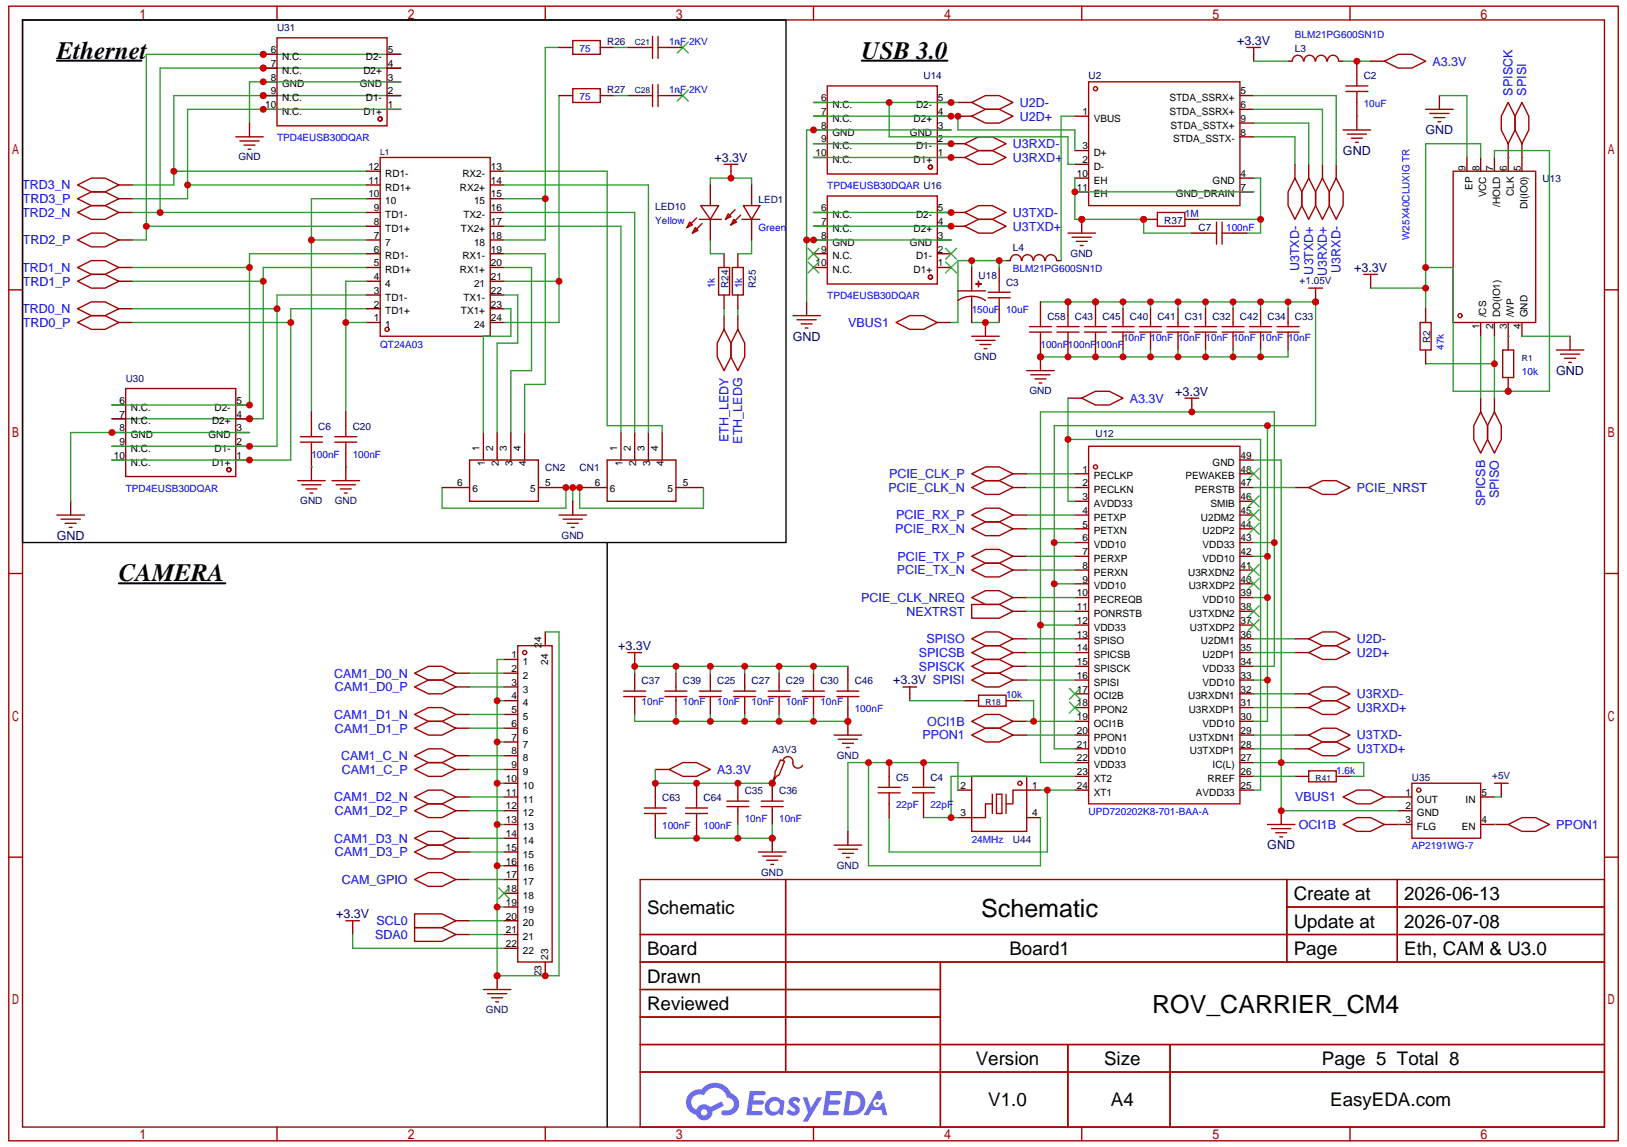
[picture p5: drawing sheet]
<svg xmlns="http://www.w3.org/2000/svg" width="297mm" height="210mm" viewBox="0 0 297 210" stroke-linecap="round" stroke-linejoin="round" font-family="sans-serif">
<defs><g id="words">
<g font-size="4.6">
<text x="10.4" y="10.7">Ethernet</text>
<text x="157.4" y="10.7">USB 3.0</text>
<text x="21.7" y="106.2">CAMERA</text>
<text x="179.2" y="167.5">Schematic</text>
<text x="210.5" y="185.1">ROV_CARRIER_CM4</text>
</g>
<g font-size="3.4">
<text x="118.2" y="167">Schematic</text>
<text x="236.3" y="164.4">Create at</text>
<text x="256.5" y="164.4">2026-06-13</text>
<text x="236.3" y="169.5">Update at</text>
<text x="256.5" y="169.5">2026-07-08</text>
<text x="118.2" y="174.5">Board</text>
<text x="118.2" y="179.5">Drawn</text>
<text x="184.4" y="174.5">Board1</text>
<text x="236.3" y="174.5">Page</text>
<text x="256.5" y="174.5">Eth, CAM &amp; U3.0</text>
<text x="118.2" y="184.5">Reviewed</text>
<text x="178.2" y="194.6">Version</text>
<text x="201.7" y="194.6">Size</text>
<text x="241.4" y="194.6">Page 5 Total 8</text>
<text x="180.5" y="202.1">V1.0</text>
<text x="202.9" y="202.1">A4</text>
<text x="243" y="202.1">EasyEDA.com</text>
</g>
<g font-size="2.3" fill="#000080">
<text x="226" y="8.2">+3.3V</text>
<text x="130.5" y="29.6">+3.3V</text>
<text x="245.3" y="28.3">GND</text>
<text x="260.4" y="24.5">GND</text>
<text x="247.3" y="49.7">+3.3V</text>
<text x="144.8" y="62.2">GND</text>
<text x="284.2" y="68.5">GND</text>
<text x="214.7" y="72.3">+3.3V</text>
<text x="10.4" y="98.7">GND</text>
<text x="112.9" y="118.8">+3.3V</text>
<text x="163.2" y="125">+3.3V SPISI</text>
<text x="231.5" y="155.2">GND</text>
<text x="61.4" y="167.8">+3.3V</text>
</g>
<g font-size="2.3" fill="#00f">
<text x="261.7" y="12">A3.3V</text>
<text x="276.3" y="17.5" transform="rotate(-90 276.3 17.5)">SPISCK</text>
<text x="278.8" y="17.5" transform="rotate(-90 278.8 17.5)">SPISI</text>
<text x="186.3" y="22">U2D+</text>
<text x="186.3" y="19.5">U2D-</text>
<text x="185" y="29.6">U3RXD+</text>
<text x="185" y="27.1">U3RXD-</text>
<text x="4" y="34.6">TRD3_N</text>
<text x="4" y="39.6">TRD2_N</text>
<text x="4.2" y="37.1">TRD3_P</text>
<text x="185" y="39.6">U3TXD-</text>
<text x="4.2" y="44.6">TRD2_P</text>
<text x="185" y="42.1">U3TXD+</text>
<text x="4" y="49.7">TRD1_N</text>
<text x="4.2" y="52.2">TRD1_P</text>
<text x="237.3" y="49.6" transform="rotate(-90 237.3 49.6)">U3TXD-</text>
<text x="239.8" y="50.2" transform="rotate(-90 239.8 50.2)">U3TXD+</text>
<text x="242.4" y="50.4" transform="rotate(-90 242.4 50.4)">U3RXD+</text>
<text x="244.9" y="49.8" transform="rotate(-90 244.9 49.8)">U3RXD-</text>
<text x="4" y="57.2">TRD0_N</text>
<text x="4.2" y="59.7">TRD0_P</text>
<text x="154.9" y="59.7">VBUS1</text>
<text x="206.4" y="73.5">A3.3V</text>
<text x="133.1" y="80.8" transform="rotate(-90 133.1 80.8)">ETH_LEDY</text>
<text x="135.6" y="81" transform="rotate(-90 135.6 81)">ETH_LEDG</text>
<text x="162.3" y="89.9">PCIE_CLK_N</text>
<text x="162.4" y="87.4">PCIE_CLK_P</text>
<text x="247.8" y="89.9">PCIE_NRST</text>
<text x="163.7" y="94.9">PCIE_RX_P</text>
<text x="271.2" y="92.4" transform="rotate(-90 271.2 92.4)">SPICSB</text>
<text x="273.8" y="91" transform="rotate(-90 273.8 91)">SPISO</text>
<text x="163.5" y="97.4">PCIE_RX_N</text>
<text x="163.8" y="104.9">PCIE_TX_N</text>
<text x="163.9" y="102.4">PCIE_TX_P</text>
<text x="157.3" y="110">PCIE_CLK_NREQ</text>
<text x="165.6" y="112.5">NEXTRST</text>
<text x="169.2" y="117.5">SPISO</text>
<text x="247.8" y="117.5">U2D-</text>
<text x="61" y="123.8">CAM1_D0_N</text>
<text x="167.8" y="120">SPICSB</text>
<text x="167.8" y="122.5">SPISCK</text>
<text x="247.8" y="120">U2D+</text>
<text x="61" y="131.3">CAM1_D1_N</text>
<text x="61.1" y="126.3">CAM1_D0_P</text>
<text x="247.8" y="130.1">U3RXD+</text>
<text x="247.8" y="127.6">U3RXD-</text>
<text x="61.1" y="133.8">CAM1_D1_P</text>
<text x="168.5" y="135.1">PPON1</text>
<text x="169.4" y="132.6">OCI1B</text>
<text x="247.8" y="137.6">U3TXD+</text>
<text x="247.8" y="135.1">U3TXD-</text>
<text x="62.3" y="138.9">CAM1_C_N</text>
<text x="62.4" y="141.4">CAM1_C_P</text>
<text x="131" y="141.4">A3.3V</text>
<text x="61" y="146.4">CAM1_D2_N</text>
<text x="61.1" y="148.9">CAM1_D2_P</text>
<text x="236.6" y="146.4">VBUS1</text>
<text x="61" y="153.9">CAM1_D3_N</text>
<text x="237.2" y="151.4">OCI1B</text>
<text x="284.3" y="151.4">PPON1</text>
<text x="61.1" y="156.5">CAM1_D3_P</text>
<text x="62.4" y="161.5">CAM_GPIO</text>
<text x="68.5" y="171.5">SDA0</text>
<text x="68.8" y="169">SCL0</text>
</g>
<g font-size="1.8" fill="#000080">
<text x="50.6" y="5.7">U31</text>
<text x="110.9" y="8.2">R26</text>
<text x="236.5" y="9.5">L3</text>
<text x="110.9" y="17">R27</text>
<text x="168.7" y="14.5">U14</text>
<text x="198.8" y="14.5">U2</text>
<text x="249.1" y="14.5">C2</text>
<text x="43.5" y="29.3">GND</text>
<text x="281.8" y="33.3">U13</text>
<text x="119.7" y="38.4">LED10</text>
<text x="138.5" y="37.1">LED1</text>
<text x="212.7" y="40.9">R37</text>
<text x="185" y="45.9">L4</text>
<text x="195.6" y="46.9">GND</text>
<text x="218.9" y="42.1">C7</text>
<text x="133.1" y="52.6" transform="rotate(-90 133.1 52.6)">R24</text>
<text x="138.1" y="52.6" transform="rotate(-90 138.1 52.6)">R25</text>
<text x="178.7" y="50.9">U18</text>
<text x="183.8" y="52.2">C3</text>
<text x="237.4" y="51.9">+1.05V</text>
<text x="191.3" y="58.5">C58</text>
<text x="196.3" y="58.5">C43</text>
<text x="201.4" y="58.5">C45</text>
<text x="206.4" y="58.5">C40</text>
<text x="211.4" y="58.5">C41</text>
<text x="216.4" y="58.5">C31</text>
<text x="221.5" y="58.5">C32</text>
<text x="226.5" y="58.5">C42</text>
<text x="231.5" y="58.5">C34</text>
<text x="236.5" y="58.5">C33</text>
<text x="178" y="65.7">GND</text>
<text x="261.2" y="62.7" transform="rotate(-90 261.2 62.7)">R2</text>
<text x="23" y="69.8">U30</text>
<text x="188" y="72">GND</text>
<text x="58.1" y="78.6">C6</text>
<text x="64.4" y="78.6">C20</text>
<text x="200.1" y="79.8">U12</text>
<text x="99.6" y="86.1">CN2</text>
<text x="105.9" y="86.1">CN1</text>
<text x="54.8" y="92.1">GND</text>
<text x="61.1" y="92.1">GND</text>
<text x="102.6" y="98.4">GND</text>
<text x="117.2" y="125">C37</text>
<text x="124.7" y="125">C39</text>
<text x="131" y="125">C25</text>
<text x="137.3" y="125">C27</text>
<text x="143.6" y="125">C29</text>
<text x="149.8" y="125">C30</text>
<text x="156.1" y="125">C46</text>
<text x="141.1" y="137.6">A3V3</text>
<text x="152.8" y="138.6">GND</text>
<text x="163.7" y="142.6">C5</text>
<text x="169.9" y="142.6">C4</text>
<text x="257.9" y="142.6">U35</text>
<text x="272.6" y="142.4">+5V</text>
<text x="121" y="146.4">C63</text>
<text x="128.5" y="146.4">C64</text>
<text x="136" y="145.1">C35</text>
<text x="142.3" y="145.1">C36</text>
<text x="185" y="153.9">U44</text>
<text x="139" y="160">GND</text>
<text x="152.8" y="158.7">GND</text>
<text x="88.8" y="185.1">GND</text>
</g>
<g font-size="1.8">
<text x="49.5" y="9.7">6</text>
<text x="51.5" y="11">N.C.</text>
<text x="66.8" y="11">D2-</text>
<text x="70.8" y="9.7">5</text>
<text x="49.5" y="12.2">7</text>
<text x="49.5" y="14.7">8</text>
<text x="49.5" y="17.2">9</text>
<text x="51.5" y="13.5">N.C.</text>
<text x="51.5" y="16">GND</text>
<text x="65.7" y="16">GND</text>
<text x="66.4" y="13.5">D2+</text>
<text x="70.8" y="17.2">2</text>
<text x="70.8" y="14.7">3</text>
<text x="70.8" y="12.2">4</text>
<text x="226.6" y="17.2">5</text>
<text x="48.4" y="19.7">10</text>
<text x="51.5" y="18.5">N.C.</text>
<text x="51.5" y="21">N.C.</text>
<text x="66.4" y="21">D1+</text>
<text x="66.8" y="18.5">D1-</text>
<text x="70.8" y="19.7">1</text>
<text x="150" y="18.5">6</text>
<text x="150" y="21">7</text>
<text x="150" y="23.5">8</text>
<text x="152" y="19.7">N.C.</text>
<text x="152" y="22.3">N.C.</text>
<text x="166.9" y="22.3">D2+</text>
<text x="167.3" y="19.7">D2-</text>
<text x="171.3" y="23.5">3</text>
<text x="171.3" y="21">4</text>
<text x="171.3" y="18.5">5</text>
<text x="197.7" y="21">1</text>
<text x="199.8" y="22.3">VBUS</text>
<text x="213.6" y="21">STDA_SSRX+</text>
<text x="213.6" y="18.5">STDA_SSRX+</text>
<text x="213.8" y="23.5">STDA_SSTX+</text>
<text x="226.6" y="22.3">9</text>
<text x="226.6" y="19.7">6</text>
<text x="148.9" y="28.5">10</text>
<text x="150" y="26">9</text>
<text x="152" y="24.8">GND</text>
<text x="152" y="27.3">N.C.</text>
<text x="152" y="29.8">N.C.</text>
<text x="166.2" y="24.8">GND</text>
<text x="166.9" y="29.8">D1+</text>
<text x="167.3" y="27.3">D1-</text>
<text x="171.3" y="28.5">1</text>
<text x="171.3" y="26">2</text>
<text x="197.7" y="27.3">3</text>
<text x="197.7" y="29.8">2</text>
<text x="199.8" y="28.5">D+</text>
<text x="214.3" y="26">STDA_SSTX-</text>
<text x="226.6" y="24.8">8</text>
<text x="67.3" y="33.6">11</text>
<text x="67.3" y="31.1">12</text>
<text x="70.4" y="34.8">RD1+</text>
<text x="70.4" y="32.3">RD1-</text>
<text x="84" y="34.8">RX2+</text>
<text x="84.5" y="32.3">RX2-</text>
<text x="89.7" y="31.1">13</text>
<text x="89.7" y="33.6">14</text>
<text x="196.7" y="32.3">10</text>
<text x="196.7" y="34.8">11</text>
<text x="199.8" y="31.1">D-</text>
<text x="199.8" y="33.6">EH</text>
<text x="221.5" y="33.6">GND</text>
<text x="226.6" y="34.8">7</text>
<text x="226.6" y="32.3">4</text>
<text x="267.7" y="31.2" transform="rotate(-90 267.7 31.2)">9</text>
<text x="269" y="34.6" transform="rotate(-90 269 34.6)">EP</text>
<text x="270.2" y="31.2" transform="rotate(-90 270.2 31.2)">8</text>
<text x="272.7" y="31.2" transform="rotate(-90 272.7 31.2)">7</text>
<text x="275.2" y="31.2" transform="rotate(-90 275.2 31.2)">6</text>
<text x="276.5" y="35.8" transform="rotate(-90 276.5 35.8)">CLK</text>
<text x="277.8" y="31.2" transform="rotate(-90 277.8 31.2)">5</text>
<text x="67.3" y="36.1">10</text>
<text x="68.3" y="41.1">8</text>
<text x="68.3" y="38.6">9</text>
<text x="70.4" y="39.8">TD1-</text>
<text x="70.4" y="37.3">10</text>
<text x="84.7" y="39.8">TX2-</text>
<text x="86.6" y="37.3">15</text>
<text x="89.7" y="36.1">15</text>
<text x="89.7" y="38.6">16</text>
<text x="89.7" y="41.1">17</text>
<text x="150" y="38.6">6</text>
<text x="150" y="41.1">7</text>
<text x="152" y="39.8">N.C.</text>
<text x="167.3" y="39.8">D2-</text>
<text x="171.3" y="41.1">4</text>
<text x="171.3" y="38.6">5</text>
<text x="199.8" y="36.1">EH</text>
<text x="214.8" y="36.1">GND_DRAIN</text>
<text x="271.5" y="36.1" transform="rotate(-90 271.5 36.1)">VCC</text>
<text x="274" y="37.8" transform="rotate(-90 274 37.8)">/HOLD</text>
<text x="279" y="38.2" transform="rotate(-90 279 38.2)">DI(IO0)</text>
<text x="68.3" y="46.1">6</text>
<text x="68.3" y="43.6">7</text>
<text x="70.4" y="47.4">RD1-</text>
<text x="70.4" y="44.9">7</text>
<text x="70.4" y="42.4">TD1+</text>
<text x="84.2" y="42.4">TX2+</text>
<text x="84.5" y="47.4">RX1-</text>
<text x="86.6" y="44.9">18</text>
<text x="89.7" y="43.6">18</text>
<text x="89.7" y="46.1">19</text>
<text x="150" y="43.6">8</text>
<text x="150" y="46.1">9</text>
<text x="152" y="42.4">N.C.</text>
<text x="152" y="44.9">GND</text>
<text x="152" y="47.4">N.C.</text>
<text x="166.2" y="44.9">GND</text>
<text x="166.9" y="42.4">D2+</text>
<text x="167.3" y="47.4">D1-</text>
<text x="171.3" y="46.1">2</text>
<text x="171.3" y="43.6">3</text>
<text x="68.3" y="53.7">3</text>
<text x="68.3" y="51.2">4</text>
<text x="68.3" y="48.6">5</text>
<text x="70.4" y="52.4">4</text>
<text x="70.4" y="49.9">RD1+</text>
<text x="84" y="49.9">RX1+</text>
<text x="86.6" y="52.4">21</text>
<text x="89.7" y="48.6">20</text>
<text x="89.7" y="51.2">21</text>
<text x="89.7" y="53.7">22</text>
<text x="148.9" y="48.6">10</text>
<text x="152" y="49.9">N.C.</text>
<text x="166.9" y="49.9">D1+</text>
<text x="171.3" y="48.6">1</text>
<text x="68.3" y="58.7">1</text>
<text x="68.3" y="56.2">2</text>
<text x="70.4" y="59.9">1</text>
<text x="70.4" y="57.4">TD1+</text>
<text x="70.4" y="54.9">TD1-</text>
<text x="84.2" y="57.4">TX1+</text>
<text x="84.7" y="54.9">TX1-</text>
<text x="86.6" y="59.9">24</text>
<text x="89.7" y="56.2">23</text>
<text x="89.7" y="58.7">24</text>
<text x="271.5" y="58" transform="rotate(-90 271.5 58)">/CS</text>
<text x="274" y="58" transform="rotate(-90 274 58)">DO(IO1)</text>
<text x="276.5" y="58" transform="rotate(-90 276.5 58)">/WP</text>
<text x="279" y="58" transform="rotate(-90 279 58)">GND</text>
<text x="270.2" y="60.1" transform="rotate(-90 270.2 60.1)">1</text>
<text x="272.7" y="60.1" transform="rotate(-90 272.7 60.1)">2</text>
<text x="275.2" y="60.1" transform="rotate(-90 275.2 60.1)">3</text>
<text x="277.8" y="60.1" transform="rotate(-90 277.8 60.1)">4</text>
<text x="21.8" y="73.8">6</text>
<text x="21.8" y="76.3">7</text>
<text x="23.9" y="75">N.C.</text>
<text x="23.9" y="77.5">N.C.</text>
<text x="38.7" y="77.5">D2+</text>
<text x="39.2" y="75">D2-</text>
<text x="43.2" y="76.3">4</text>
<text x="43.2" y="73.8">5</text>
<text x="20.8" y="83.8">10</text>
<text x="21.8" y="78.8">8</text>
<text x="21.8" y="81.3">9</text>
<text x="23.9" y="80.1">GND</text>
<text x="23.9" y="82.6">N.C.</text>
<text x="38.1" y="80.1">GND</text>
<text x="39.2" y="82.6">D1-</text>
<text x="43.2" y="83.8">1</text>
<text x="43.2" y="81.3">2</text>
<text x="43.2" y="78.8">3</text>
<text x="87.6" y="82.3" transform="rotate(-90 87.6 82.3)">1</text>
<text x="90.1" y="82.3" transform="rotate(-90 90.1 82.3)">2</text>
<text x="92.6" y="82.3" transform="rotate(-90 92.6 82.3)">3</text>
<text x="95.1" y="82.3" transform="rotate(-90 95.1 82.3)">4</text>
<text x="112.7" y="82.3" transform="rotate(-90 112.7 82.3)">1</text>
<text x="115.2" y="82.3" transform="rotate(-90 115.2 82.3)">2</text>
<text x="117.7" y="82.3" transform="rotate(-90 117.7 82.3)">3</text>
<text x="120.2" y="82.3" transform="rotate(-90 120.2 82.3)">4</text>
<text x="226.6" y="83.8">49</text>
<text x="23.9" y="85.1">N.C.</text>
<text x="38.7" y="85.1">D1+</text>
<text x="83.5" y="88.8">6</text>
<text x="86.3" y="89.8">6</text>
<text x="88.6" y="85.1" transform="rotate(-90 88.6 85.1)">1</text>
<text x="91.1" y="85.1" transform="rotate(-90 91.1 85.1)">2</text>
<text x="93.6" y="85.1" transform="rotate(-90 93.6 85.1)">3</text>
<text x="96.1" y="85.1" transform="rotate(-90 96.1 85.1)">4</text>
<text x="96.8" y="89.8">5</text>
<text x="99.6" y="88.8">5</text>
<text x="108.6" y="88.8">6</text>
<text x="111.4" y="89.8">6</text>
<text x="113.7" y="85.1" transform="rotate(-90 113.7 85.1)">1</text>
<text x="116.2" y="85.1" transform="rotate(-90 116.2 85.1)">2</text>
<text x="118.7" y="85.1" transform="rotate(-90 118.7 85.1)">3</text>
<text x="121.2" y="85.1" transform="rotate(-90 121.2 85.1)">4</text>
<text x="121.9" y="89.8">5</text>
<text x="124.7" y="88.8">5</text>
<text x="197.7" y="88.8">2</text>
<text x="197.7" y="86.3">1</text>
<text x="199.8" y="87.6">PECLKP</text>
<text x="216.5" y="87.6">PEWAKEB</text>
<text x="221.5" y="85.1">GND</text>
<text x="226.6" y="86.3">48</text>
<text x="226.6" y="88.8">47</text>
<text x="197.7" y="93.9">4</text>
<text x="197.7" y="91.4">3</text>
<text x="199.8" y="95.1">PETXP</text>
<text x="199.8" y="92.6">AVDD33</text>
<text x="199.8" y="90.1">PECLKN</text>
<text x="218.2" y="90.1">PERSTB</text>
<text x="219.4" y="95.1">U2DM2</text>
<text x="221.1" y="92.6">SMIB</text>
<text x="226.6" y="91.4">46</text>
<text x="226.6" y="93.9">45</text>
<text x="197.7" y="101.4">7</text>
<text x="197.7" y="98.9">6</text>
<text x="197.7" y="96.4">5</text>
<text x="199.8" y="100.2">VDD10</text>
<text x="199.8" y="97.6">PETXN</text>
<text x="219.7" y="97.6">U2DP2</text>
<text x="219.7" y="100.2">VDD33</text>
<text x="226.6" y="96.4">44</text>
<text x="226.6" y="98.9">43</text>
<text x="226.6" y="101.4">42</text>
<text x="197.7" y="106.4">9</text>
<text x="197.7" y="103.9">8</text>
<text x="199.8" y="107.7">VDD10</text>
<text x="199.8" y="105.2">PERXN</text>
<text x="199.8" y="102.7">PERXP</text>
<text x="217" y="105.2">U3RXDN2</text>
<text x="217.1" y="107.7">U3RXDP2</text>
<text x="219.7" y="102.7">VDD10</text>
<text x="226.6" y="103.9">41</text>
<text x="226.6" y="106.4">40</text>
<text x="196.7" y="114">12</text>
<text x="196.7" y="111.5">11</text>
<text x="196.7" y="108.9">10</text>
<text x="199.8" y="112.7">PONRSTB</text>
<text x="199.8" y="110.2">PECREQB</text>
<text x="217.2" y="112.7">U3TXDN2</text>
<text x="219.7" y="110.2">VDD10</text>
<text x="226.6" y="108.9">39</text>
<text x="226.6" y="111.5">38</text>
<text x="226.6" y="114">37</text>
<text x="98.9" y="118.3" transform="rotate(-90 98.9 118.3)">24</text>
<text x="196.7" y="119">14</text>
<text x="196.7" y="116.5">13</text>
<text x="199.8" y="117.7">SPISO</text>
<text x="199.8" y="115.2">VDD33</text>
<text x="217.3" y="115.2">U3TXDP2</text>
<text x="219.4" y="117.7">U2DM1</text>
<text x="226.6" y="116.5">36</text>
<text x="226.6" y="119">35</text>
<text x="93.4" y="120.3">1</text>
<text x="93.4" y="122.8">2</text>
<text x="93.4" y="125.3">3</text>
<text x="95.5" y="121.5">1</text>
<text x="95.5" y="124">2</text>
<text x="100.1" y="121.4" transform="rotate(-90 100.1 121.4)">24</text>
<text x="196.7" y="124">16</text>
<text x="196.7" y="121.5">15</text>
<text x="199.8" y="125.3">SPISI</text>
<text x="199.8" y="122.8">SPISCK</text>
<text x="199.8" y="120.3">SPICSB</text>
<text x="219.7" y="120.3">U2DP1</text>
<text x="219.7" y="122.8">VDD33</text>
<text x="219.7" y="125.3">VDD10</text>
<text x="226.6" y="121.5">34</text>
<text x="226.6" y="124">33</text>
<text x="93.4" y="127.8">4</text>
<text x="93.4" y="130.3">5</text>
<text x="95.5" y="126.5">3</text>
<text x="95.5" y="129">4</text>
<text x="95.5" y="131.6">5</text>
<text x="196.7" y="131.6">19</text>
<text x="196.7" y="129">18</text>
<text x="196.7" y="126.5">17</text>
<text x="199.8" y="130.3">PPON2</text>
<text x="199.8" y="127.8">OCI2B</text>
<text x="217" y="127.8">U3RXDN1</text>
<text x="217.1" y="130.3">U3RXDP1</text>
<text x="226.6" y="126.5">32</text>
<text x="226.6" y="129">31</text>
<text x="226.6" y="131.6">30</text>
<text x="93.4" y="132.8">6</text>
<text x="93.4" y="135.3">7</text>
<text x="93.4" y="137.8">8</text>
<text x="95.5" y="134.1">6</text>
<text x="95.5" y="136.6">7</text>
<text x="196.7" y="136.6">21</text>
<text x="196.7" y="134.1">20</text>
<text x="199.8" y="137.8">VDD10</text>
<text x="199.8" y="135.3">PPON1</text>
<text x="199.8" y="132.8">OCI1B</text>
<text x="217.2" y="135.3">U3TXDN1</text>
<text x="217.3" y="137.8">U3TXDP1</text>
<text x="219.7" y="132.8">VDD10</text>
<text x="226.6" y="134.1">29</text>
<text x="226.6" y="136.6">28</text>
<text x="92.4" y="142.9">10</text>
<text x="93.4" y="140.4">9</text>
<text x="95.5" y="139.1">8</text>
<text x="95.5" y="141.6">9</text>
<text x="196.7" y="141.6">23</text>
<text x="196.7" y="139.1">22</text>
<text x="199.8" y="142.9">XT2</text>
<text x="199.8" y="140.4">VDD33</text>
<text x="220.6" y="142.9">RREF</text>
<text x="221.5" y="140.4">IC(L)</text>
<text x="226.6" y="139.1">27</text>
<text x="226.6" y="141.6">26</text>
<text x="92.4" y="145.4">11</text>
<text x="92.4" y="147.9">12</text>
<text x="95.5" y="144.1">10</text>
<text x="95.5" y="146.6">11</text>
<text x="95.5" y="149.1">12</text>
<text x="175.5" y="149.1">3</text>
<text x="175.5" y="144.1">2</text>
<text x="188.5" y="144.1">1</text>
<text x="188.5" y="149.1">4</text>
<text x="196.7" y="144.1">24</text>
<text x="199.8" y="145.4">XT1</text>
<text x="218.4" y="145.4">AVDD33</text>
<text x="226.6" y="144.1">25</text>
<text x="256.7" y="145.4">1</text>
<text x="256.7" y="147.9">2</text>
<text x="258.8" y="146.6">OUT</text>
<text x="258.8" y="149.1">GND</text>
<text x="267.7" y="146.6">IN</text>
<text x="270.6" y="145.4">5</text>
<text x="92.4" y="150.4">13</text>
<text x="92.4" y="152.9">14</text>
<text x="92.4" y="155.4">15</text>
<text x="95.5" y="151.7">13</text>
<text x="95.5" y="154.2">14</text>
<text x="256.7" y="150.4">3</text>
<text x="258.8" y="151.7">FLG</text>
<text x="267" y="151.7">EN</text>
<text x="270.6" y="150.4">4</text>
<text x="92.4" y="157.9">16</text>
<text x="92.4" y="160.5">17</text>
<text x="95.5" y="156.7">15</text>
<text x="95.5" y="159.2">16</text>
<text x="95.5" y="161.7">17</text>
<text x="92.4" y="163">18</text>
<text x="92.4" y="165.5">19</text>
<text x="92.4" y="168">20</text>
<text x="95.5" y="164.2">18</text>
<text x="95.5" y="166.7">19</text>
<text x="92.4" y="170.5">21</text>
<text x="92.4" y="173">22</text>
<text x="95.5" y="169.2">20</text>
<text x="95.5" y="171.8">21</text>
<text x="95.5" y="174.3">22</text>
<text x="98.9" y="178.4" transform="rotate(-90 98.9 178.4)">23</text>
<text x="100.1" y="175.3" transform="rotate(-90 100.1 175.3)">23</text>
</g>
<g font-size="1.8" fill="#00f">
<text x="105.9" y="9.5">75</text>
<text x="122.2" y="8.2">1nF 2KV</text>
<text x="236.5" y="7">BLM21PG600SN1D</text>
<text x="122.2" y="17">1nF 2KV</text>
<text x="105.9" y="18.3">75</text>
<text x="249.1" y="19.5">10uF</text>
<text x="50.6" y="25.8">TPD4EUSB30DQAR</text>
<text x="151.1" y="34.6">TPD4EUSB30DQAR U16</text>
<text x="119.7" y="40.9">Yellow</text>
<text x="216.4" y="39.6">1M</text>
<text x="138.5" y="42.1">Green</text>
<text x="224" y="42.1">100nF</text>
<text x="257.4" y="43.8" transform="rotate(-90 257.4 43.8)">W25X40CLUXIG TR</text>
<text x="130.5" y="52.6" transform="rotate(-90 130.5 52.6)">1k</text>
<text x="135.6" y="52.6" transform="rotate(-90 135.6 52.6)">1k</text>
<text x="185" y="49.7">BLM21PG600SN1D</text>
<text x="151.1" y="54.7">TPD4EUSB30DQAR</text>
<text x="177.5" y="57.2">150uF</text>
<text x="183.8" y="57.2">10uF</text>
<text x="69.4" y="63.5">QT24A03</text>
<text x="190" y="63.5">100nF100nF100nF</text>
<text x="205.1" y="62.2">10nF 10nF 10nF 10nF 10nF 10nF 10nF</text>
<text x="263.7" y="63.9" transform="rotate(-90 263.7 63.9)">47k</text>
<text x="278" y="68.5">10k</text>
<text x="56.9" y="83.6">100nF</text>
<text x="64.4" y="83.6">100nF</text>
<text x="23" y="89.9">TPD4EUSB30DQAR</text>
<text x="117.2" y="128.8">10nF</text>
<text x="124.7" y="128.8">10nF</text>
<text x="131" y="128.8">10nF</text>
<text x="137.3" y="128.8">10nF</text>
<text x="143.6" y="128.8">10nF</text>
<text x="149.8" y="128.8">10nF</text>
<text x="156.1" y="130.1">100nF</text>
<text x="183.8" y="127.6">10k</text>
<text x="244.1" y="141.4">1.6k</text>
<text x="163.7" y="147.7">22pF</text>
<text x="169.9" y="147.7">22pF</text>
<text x="198.8" y="148.9">UPD720202K8-701-BAA-A</text>
<text x="121" y="151.4">100nF</text>
<text x="128.5" y="151.4">100nF</text>
<text x="136" y="150.2">10nF</text>
<text x="142.3" y="150.2">10nF</text>
<text x="177.5" y="153.9">24MHz</text>
<text x="257.9" y="155.2">AP2191WG-7</text>
</g>
<g font-size="1.5" fill="#000080">
<text x="115.9" y="8.2">C21</text>
<text x="115.9" y="17">C28</text>
<text x="69.4" y="28.3">L1</text>
<text x="278" y="66">R1</text>
<text x="180" y="128.8">R18</text>
<text x="240.3" y="142.6">R41</text>
</g>
</g></defs>
<g fill="none" stroke="#a10000" stroke-width=".25">
<path d="M1.6 1.1h294v207.3h-294zM4.1 3.6h289v202.3h-289zM50.6 1.1v2.5M99.6 1.1v2.5M148.6 1.1v2.5M197.6 1.1v2.5M246.6 1.1v2.5M1.6 53h2.5M293.1 53h2.5M1.6 104.8h2.5M293.1 104.8h2.5M1.6 156.6h2.5"/>
<path d="M293.1 156.6h2.5M116.9 160.7h176.2v45.2h-176.2zM116.9 170.7h176.2M116.9 175.8h176.2M143.5 160.7v35.2M171.8 175.8v30.1M235 160.7v15.1M235 165.7h58.1M255.2 160.7v15.1M116.9 180.8h54.9M116.9 190.8h176.2M116.9 185.8h54.9"/>
<path d="M116.9 195.9h176.2M195 190.8v15.1M213.7 190.8v15.1M50.6 205.9v2.5M99.6 205.9v2.5M148.6 205.9v2.5M197.6 205.9v2.5M246.6 205.9v2.5"/>
</g>
<g fill="#5487ff">
<path d="M144.4 200.6a1.29 1.29 0 0 1 1.8 .3l-.4 .6a.54 .54 0 0 0-.9-.2l.1 .2a1.56 1.56 0 0 1 1.1 1.6 1.41 1.41 0 0 1-2.5 .1l.5-.6a.63 .63 0 0 0 .5 .5 .63 .63 0 0 0 .7-.3l-.2-.2a1.58 1.58 0 0 1-1-1.5z"/>
<path d="M146.6 200.5h.8l.7 1.9 1.2-1.9h.9l-2.7 4.4h-.9l1-1.6z"/>
<path d="M137 199.3h1.6a1.29 1.29 0 0 1 1.2 .2 .39 .39 0 0 1-.4 .6h-1.7l-.1 .9h1.6a.39 .39 0 0 1 .3 .4 .39 .39 0 0 1-.4 .4h-1.6l-.2 1.2h.8a1.22 1.22 0 0 1 1.2 .2 .39 .39 0 0 1-.4 .5h-2.6z"/>
<path d="M150.9 199.3h1.6a1.3 1.3 0 0 1 1.3 .2 .39 .39 0 0 1-.4 .6h-1.7l-.2 .9h1.7a.39 .39 0 0 1 .3 .4 .39 .39 0 0 1-.4 .4h-1.7l-.1 1.2h.8a1.22 1.22 0 0 1 1.1 .2 .39 .39 0 0 1-.3 .5h-2.6z"/>
<path d="M160.2 199.3h.7l.4 1.3-.7 .4a.74 .74 0 0 0-1.1 .3 .74 .74 0 0 0 .5 1 .74 .74 0 0 0 1-.6l.5-.3 .6 2.3h-.9l-.2-.9h-1.8l-.6 .9h-.9z"/>
<path d="M154.7 199.3l-.7 4.4h1.5a2.25 2.25 0 0 0 2.6-2.2 2.25 2.25 0 0 0-2.7-2.2zM155.4 200.1a1.48 1.48 0 0 1 1.8 1.5 1.48 1.48 0 0 1-1.9 1.4h-.3z"/>
<path d="M140.1 201a1.57 1.57 0 0 0-.2 2.2 1.57 1.57 0 0 0 2.1 .3l.2-.1 .4 .3h.4l.3-2.4-.2-.3h-.4a1.58 1.58 0 0 0-2.6 0zM140.8 201.4a.97 .97 0 0 1 1.6 .3 .97 .97 0 0 1-.8 1.4 .93 .93 0 0 1-1.1-.5 .93 .93 0 0 1 .3-1.2z"/>
<path d="M126 199.7a2.34 2.34 0 0 0 1.2 4 1.53 1.53 0 0 0 1.7 1 1.53 1.53 0 0 0 1.2-1.6l2.2-1.1-.5-.8-2.1 1.1a1.55 1.55 0 0 0-2.5 .4 1.48 1.48 0 0 1-.8-2.1 1.48 1.48 0 0 1 2.2-.5 2.2 2.2 0 0 1 2.3-1.4 2.2 2.2 0 0 1 1.9 1.9 1.15 1.15 0 0 1 1.3 1 1.15 1.15 0 0 1-1.1 1.2h-.7a.46 .46 0 0 0-.6 .4 .46 .46 0 0 0 .5 .6 2.2 2.2 0 0 0 2.2-.7 2.2 2.2 0 0 0 .4-2.3 2.13 2.13 0 0 0-1.3-1.1 3.2 3.2 0 0 0-5.4-.7l-1.1 .1zM128 203.2a.6 .6 0 0 1 1.2 0 .6 .6 0 0 1-1.2 0z"/>
<circle cx="160.2" cy="201.6" r=".28"/>
</g>
<path d="M10.4 11.1h15.4" fill="none" stroke="#000" stroke-width=".37"/>
<path d="M21.7 36.3h2.5M21.7 38.8h2.5M21.7 33.8h2.5M21.7 51.4h2.5M21.7 48.9h2.5M21.7 56.4h2.5M21.7 58.9h2.5M21.7 43.8h2.5M83.3 168.2h2.5M83.3 170.7h2.5" fill="none" stroke="#870000" stroke-width=".25"/>
<path d="M14.2 36.3l2.5-1.2h2.5l2.5 1.2-2.5 1.3h-2.5zM14.2 38.8l2.5-1.2h2.5l2.5 1.2-2.5 1.3h-2.5zM14.2 33.8l2.5-1.3h2.5l2.5 1.3-2.5 1.3h-2.5zM14.2 51.4l2.5-1.3h2.5l2.5 1.3-2.5 1.2h-2.5zM14.2 48.9l2.5-1.3h2.5l2.5 1.3-2.5 1.2h-2.5zM14.2 56.4l2.5-1.2h2.5l2.5 1.2-2.5 1.3h-2.5zM14.2 58.9l2.5-1.2h2.5l2.5 1.2-2.5 1.3h-2.5zM14.2 43.8l2.5-1.2h2.5l2.5 1.2-2.5 1.3h-2.5zM75.7 167h5.1l2.5 1.2-2.5 1.3h-5.1zM75.7 169.5h5.1l2.5 1.2-2.5 1.3h-5.1z" fill="none" stroke="#a10000" stroke-width=".25"/>
<path d="M24.2 51.4h23.9M66.9 48.9h-18.8v27.6h-27.7" fill="none" stroke="#393" stroke-width=".25"/>
<g fill="#c00">
<circle cx="45.6" cy="76.5" r=".63"/>
<circle cx="48.1" cy="51.4" r=".63"/>
</g>
<path d="M73.2 17.5h-41.4v16.3h-7.6M31.8 31.3h35.1" fill="none" stroke="#393" stroke-width=".25"/>
<g fill="#c00">
<circle cx="31.8" cy="31.3" r=".63"/>
<circle cx="48.1" cy="17.5" r=".63"/>
</g>
<path d="M73.2 12.4h-44v26.4M24.2 38.8h42.7" fill="none" stroke="#393" stroke-width=".25"/>
<g fill="#c00">
<circle cx="29.2" cy="38.8" r=".63"/>
<circle cx="48.1" cy="12.4" r=".63"/>
</g>
<path d="M73.2 9.9h-46.5v33.9h-2.5M26.7 41.3h40.2" fill="none" stroke="#393" stroke-width=".25"/>
<g fill="#c00">
<circle cx="48.1" cy="9.9" r=".63"/>
<circle cx="26.7" cy="41.3" r=".63"/>
</g>
<g fill="none" stroke="#870000" stroke-width=".25">
<path d="M148.6 38.8h2.5M171.2 38.8h2.5M132.3 57.7v2.5M134.8 57.7v2.5M148.6 48.9h2.5M148.6 46.4h2.5M148.6 43.8h2.5M148.6 41.3h2.5M171.2 48.9h2.5M171.2 46.4h2.5M171.2 43.8h2.5M171.2 41.3h2.5"/>
<path d="M43.1 79h2.5M43.1 76.5h2.5M43.1 84h2.5M43.1 81.5h2.5M185 111.7h2.5"/>
</g>
<g fill="none" stroke="#a10000" stroke-width=".25">
<path d="M151.1 35.8h20.1v16.1h-20.1zM23 71h20.1v16.1h-20.1zM132.3 60.2l1.2 2.5v2.5l-1.2 2.5-1.3-2.5v-2.5zM134.8 60.2l1.2 2.5v2.5l-1.2 2.5-1.3-2.5v-2.5zM177.5 110.4h5l2.5 1.3-2.5 1.2h-5z"/>
<circle cx="169.9" cy="50.6" r=".38"/>
<circle cx="41.8" cy="85.8" r=".38"/>
</g>
<path d="M147.6 45.4l2 2M147.6 47.9l2 2M149.6 45.4l-2 2M149.6 47.9l-2 2M172.7 47.9l2 2M172.7 45.4l2 2M174.7 47.9l-2 2M174.7 45.4l-2 2" fill="none" stroke="#3c3" stroke-width=".25"/>
<circle cx="45.6" cy="76.5" r=".63" fill="#c00"/>
<g fill="none" stroke="#870000" stroke-width=".25">
<path d="M48.1 9.9h2.5M70.7 20h2.5M70.7 17.5h2.5M70.7 14.9h2.5M70.7 12.4h2.5M70.7 9.9h2.5M148.6 18.7h2.5M171.2 18.7h2.5M148.6 28.8h2.5M148.6 26.3h2.5M148.6 23.7h2.5M148.6 21.2h2.5"/>
<path d="M171.2 28.8h2.5M171.2 26.3h2.5M171.2 23.7h2.5M171.2 21.2h2.5M20.4 74h2.6M20.4 76.5h2.6M20.4 79h2.6M43.1 74h2.5M20.4 81.5h2.6M20.4 84h2.6"/>
</g>
<g fill="none" stroke="#a10000" stroke-width=".25">
<path d="M50.6 6.9h20.1v16.1h-20.1zM151.1 15.7h20.1v16.1h-20.1z"/>
<circle cx="69.4" cy="21.7" r=".38"/>
<circle cx="169.9" cy="30.5" r=".38"/>
</g>
<circle cx="48.1" cy="9.9" r=".63" fill="#c00"/>
<path d="M48.1 12.4h2.5" fill="none" stroke="#870000" stroke-width=".25"/>
<circle cx="48.1" cy="12.4" r=".63" fill="#c00"/>
<path d="M48.1 14.9h2.5M48.1 17.5h2.5" fill="none" stroke="#870000" stroke-width=".25"/>
<circle cx="48.1" cy="17.5" r=".63" fill="#c00"/>
<g fill="none" stroke="#870000" stroke-width=".25">
<path d="M48.1 20h2.5M229 9.9v1.3M133.5 31.3v1.2M250.3 51.4v1.2M217.7 74v1.3M12.9 91.6v2.5M185 86.6h2.5M185 89.1h2.5M185 94.1h2.5M185 96.6h2.5M236.5 89.1h2.5M185 109.2h2.5"/>
<path d="M185 101.6h2.5M185 104.1h2.5M83.3 123h2.5M83.3 125.5h2.5M83.3 130.5h2.5M83.3 133h2.5M83.3 138.1h2.5M115.9 120.5v1.2M166.2 126.8v1.2M83.3 140.6h2.5M83.3 145.6h2.5M83.3 148.1h2.5"/>
<path d="M83.3 153.1h2.5M83.3 155.7h2.5M64.4 169.5v1.2M83.3 160.7h2.5"/>
</g>
<g fill="none" stroke="#a10000" stroke-width=".25">
<path d="M227.7 8.7h2.5M229 8.7v1.2M132.3 30h2.5M133.5 30v1.3M249.1 50.1h2.5M250.3 50.1v1.3M216.4 72.7h2.5M217.7 72.7v1.3M10.4 94.1h5M11.2 94.9h3.5M11.9 95.6h2M12.7 96.4h.5"/>
<path d="M177.5 86.6l2.5-1.3h2.5l2.5 1.3-2.5 1.2h-2.5zM177.5 89.1l2.5-1.3h2.5l2.5 1.3-2.5 1.2h-2.5zM177.5 94.1l2.5-1.3h2.5l2.5 1.3-2.5 1.3h-2.5zM177.5 96.6l2.5-1.2h2.5l2.5 1.2-2.5 1.3h-2.5zM239 89.1l2.6-1.3h2.5l2.5 1.3-2.5 1.2h-2.5zM114.7 119.2h2.5M115.9 119.2v1.3M177.5 109.2l2.5-1.3h2.5l2.5 1.3-2.5 1.2h-2.5zM177.5 101.6l2.5-1.2h2.5l2.5 1.2-2.5 1.3h-2.5zM177.5 104.1l2.5-1.2h2.5l2.5 1.2-2.5 1.3h-2.5zM75.7 123l2.5-1.3h2.6l2.5 1.3-2.5 1.2h-2.6zM75.7 125.5l2.5-1.3h2.6l2.5 1.3-2.5 1.3h-2.6z"/>
<path d="M75.7 130.5l2.5-1.2h2.6l2.5 1.2-2.5 1.3h-2.6zM75.7 133l2.5-1.2h2.6l2.5 1.2-2.5 1.3h-2.6zM75.7 138.1l2.5-1.3h2.6l2.5 1.3-2.5 1.2h-2.6zM164.9 125.5h2.5M166.2 125.5v1.3M75.7 140.6l2.5-1.3h2.6l2.5 1.3-2.5 1.2h-2.6zM75.7 145.6l2.5-1.3h2.6l2.5 1.3-2.5 1.3h-2.6zM75.7 148.1l2.5-1.2h2.6l2.5 1.2-2.5 1.3h-2.6zM75.7 153.1l2.5-1.2h2.6l2.5 1.2-2.5 1.3h-2.6zM75.7 155.7l2.5-1.3h2.6l2.5 1.3-2.5 1.2h-2.6zM63.2 168.2h2.5M64.4 168.2v1.3"/>
<path d="M75.7 160.7l2.5-1.3h2.6l2.5 1.3-2.5 1.2h-2.6z"/>
</g>
<path d="M4.1 3.6h139.5v95.5h-139.5zM110.9 99.1v106.8" fill="none" stroke="#000" stroke-width=".25"/>
<path d="M157.4 11.1h15.7M21.7 106.6h19.5" fill="none" stroke="#000" stroke-width=".37"/>
<path d="M24.2 48.9h21.4M66.9 46.4h-21.3v27.6h-25.2" fill="none" stroke="#393" stroke-width=".25"/>
<g fill="#c00">
<circle cx="45.6" cy="48.9" r=".63"/>
<circle cx="45.6" cy="74" r=".63"/>
</g>
<path d="M73.2 20h-38.9v16.3h-10.1M34.3 33.8h32.6" fill="none" stroke="#393" stroke-width=".25"/>
<g fill="#c00">
<circle cx="34.3" cy="33.8" r=".63"/>
<circle cx="48.1" cy="20" r=".63"/>
</g>
<path d="M24.2 56.4h26.4M66.9 53.9h-16.3v27.6h-30.2" fill="none" stroke="#393" stroke-width=".25"/>
<g fill="#c00">
<circle cx="45.6" cy="81.5" r=".63"/>
<circle cx="50.6" cy="56.4" r=".63"/>
</g>
<path d="M24.2 58.9h28.9M66.9 56.4h-13.8v27.6h-32.7" fill="none" stroke="#393" stroke-width=".25"/>
<g fill="#c00">
<circle cx="53.1" cy="58.9" r=".63"/>
<circle cx="45.6" cy="84" r=".63"/>
</g>
<path d="M73.2 14.9h-27.6v7.6" fill="none" stroke="#393" stroke-width=".25"/>
<circle cx="48.1" cy="14.9" r=".63" fill="#c00"/>
<path d="M45.6 79h-32.7v12.6" fill="none" stroke="#393" stroke-width=".25"/>
<circle cx="20.4" cy="79" r=".63" fill="#c00"/>
<g fill="none" stroke="#870000" stroke-width=".25">
<path d="M175 18.7h2.5M226.5 20h2.5M226.5 17.5h2.5M45.6 22.5v2.5M173.7 38.8h2.5M173.7 28.8h2.5M173.7 26.3h2.5M175 21.2h2.5M196.3 21.2h2.5M196.3 27.5h2.5M196.3 30h2.5M196.3 35.1h2.5"/>
<path d="M196.3 32.5h2.5M226.5 35.1h2.5M226.5 32.5h2.5M226.5 25h2.5M226.5 22.5h2.5M236.5 30v2.5M239 30v2.5M241.6 30v2.5M244.1 30v2.5M267.9 28.8v2.5M270.5 28.8v2.5M273 28.8v2.5"/>
<path d="M275.5 26.3v5M278 26.3v5M147.3 55.2v2.5M171.2 58.9h2.5M173.7 41.3h2.5M183.8 47.6h.7M193.1 47.6h.7M270.5 58.9v2.5M273 58.9v2.5M275.5 58.9v2.5M278 58.9v2.5M270.5 72.7v2.6"/>
<path d="M273 72.7v2.6M286.8 61.4v2.5M196.3 86.6h2.5M196.3 89.1h2.5M196.3 91.6h2.5M196.3 94.1h2.5M196.3 96.6h2.5M196.3 99.1h2.5M226.5 84h2.5M226.5 86.6h2.5M226.5 89.1h2.5M226.5 91.6h2.5"/>
<path d="M226.5 94.1h2.5M226.5 96.6h2.5M226.5 99.1h2.5M185 116.7h2.5M185 119.2h2.5M196.3 101.6h2.5M196.3 104.1h2.5M196.3 106.7h2.5M196.3 109.2h2.5M196.3 111.7h2.5M196.3 114.2h2.5M196.3 116.7h2.5"/>
<path d="M196.3 119.2h2.5M226.5 101.6h2.5M226.5 104.1h2.5M226.5 106.7h2.5M226.5 109.2h2.5M226.5 111.7h2.5M226.5 114.2h2.5M226.5 116.7h2.5M226.5 119.2h2.5M236.5 116.7h2.5M236.5 119.2h2.5M185 121.7h2.5"/>
<path d="M185 124.2h2.5M185 131.8h2.5M185 134.3h2.5M196.3 121.7h2.5M196.3 124.2h2.5M196.3 126.8h2.5M196.3 129.3h2.5M196.3 131.8h2.5M196.3 134.3h2.5M196.3 136.8h2.5M196.3 139.3h2.5M226.5 121.7h2.5"/>
<path d="M226.5 124.2h2.5M226.5 126.8h2.5M226.5 129.3h2.5M226.5 131.8h2.5M226.5 134.3h2.5M226.5 136.8h2.5M226.5 139.3h2.5M236.5 126.8h2.5M236.5 129.3h2.5M236.5 134.3h2.5M236.5 136.8h2.5M196.3 141.8h2.5"/>
<path d="M196.3 144.3h2.5M226.5 141.8h2.5M226.5 144.3h2.5M234 148.1v2.5M252.9 145.6h5M252.9 150.6h5M255.4 148.1h2.5M270.5 145.6h2.5M270.5 150.6h5M274.2 144.3v1.3"/>
</g>
<g fill="none" stroke="#a10000" stroke-width=".25">
<path d="M177.5 18.7l2.5-1.2h2.5l2.5 1.2-2.5 1.3h-2.5zM198.8 14.9h27.7v22.7h-27.7zM275.5 18.7l1.2 2.5v2.5l-1.2 2.6-1.3-2.6v-2.5zM278 18.7l1.2 2.5v2.5l-1.2 2.6-1.3-2.6v-2.5zM43.1 25h5M43.8 25.8h3.5M44.6 26.5h2M45.3 27.3h.5M176.2 38.8l2.5-1.2h2.6l2.5 1.2-2.5 1.3h-2.6zM176.2 28.8l2.5-1.3h2.6l2.5 1.3-2.5 1.2h-2.6zM176.2 26.3l2.5-1.3h2.6l2.5 1.3-2.5 1.2h-2.6zM177.5 21.2l2.5-1.2h2.5l2.5 1.2-2.5 1.3h-2.5z"/>
<path d="M236.5 32.5l1.3 2.6v2.5l-1.3 2.5-1.2-2.5v-2.5zM239 32.5l1.3 2.6v2.5l-1.3 2.5-1.2-2.5v-2.5zM241.6 32.5l1.2 2.6v2.5l-1.2 2.5-1.3-2.5v-2.5zM244.1 32.5l1.2 2.6v2.5l-1.2 2.5-1.3-2.5v-2.5zM265.4 31.3h15.1v27.6h-15.1zM144.8 57.7h5M145.6 58.4h3.5M146.3 59.2h2M147.1 59.9h.5M163.7 58.9l2.5-1.2h2.5l2.5 1.2-2.5 1.3h-2.5zM176.2 41.3l2.5-1.2h2.6l2.5 1.2-2.5 1.3h-2.6zM184.5 47.6a1 1 0 0 1 1.1-1.1 1 1 0 0 1 1 1.1"/>
<path d="M186.7 47.6a1 1 0 0 1 1-1.1 1 1 0 0 1 1 1.1M188.8 47.6a1 1 0 0 1 1-1.1 1 1 0 0 1 1 1.1M191 47.6a1 1 0 0 1 1-1.1 1 1 0 0 1 1 1.1M270.5 75.3l1.2 2.5v2.5l-1.2 2.5-1.3-2.5v-2.5zM273 75.3l1.2 2.5v2.5l-1.2 2.5-1.3-2.5v-2.5zM284.3 63.9h5M285 64.7h3.5M285.8 65.5h2M286.5 66.2h.5M198.8 81.5h27.7v65.4h-27.7zM177.5 119.2l2.5-1.2h2.5l2.5 1.2-2.5 1.3h-2.5zM177.5 116.7l2.5-1.2h2.5l2.5 1.2-2.5 1.3h-2.5z"/>
<path d="M239 119.2l2.6-1.2h2.5l2.5 1.2-2.5 1.3h-2.5zM239 116.7l2.6-1.2h2.5l2.5 1.2-2.5 1.3h-2.5zM177.5 134.3l2.5-1.3h2.5l2.5 1.3-2.5 1.3h-2.5zM177.5 131.8l2.5-1.3h2.5l2.5 1.3-2.5 1.2h-2.5zM177.5 121.7l2.5-1.2h2.5l2.5 1.2-2.5 1.3h-2.5zM177.5 124.2l2.5-1.2h2.5l2.5 1.2-2.5 1.3h-2.5zM239 136.8l2.6-1.2h2.5l2.5 1.2-2.5 1.3h-2.5zM239 134.3l2.6-1.3h2.5l2.5 1.3-2.5 1.3h-2.5zM239 129.3l2.6-1.3h2.5l2.5 1.3-2.5 1.2h-2.5zM239 126.8l2.6-1.3h2.5l2.5 1.3-2.5 1.2h-2.5zM231.5 150.6h5M232.3 151.4h3.5"/>
<path d="M233 152.1h2M233.8 152.9h.5M245.3 145.6l2.5-1.3h2.5l2.6 1.3-2.6 1.3h-2.5zM245.3 150.6l2.5-1.2h2.5l2.6 1.2-2.6 1.3h-2.5zM257.9 143.1h12.6v10h-12.6zM273 143.1h2.5M274.2 143.1v1.2M275.5 150.6l2.5-1.2h2.5l2.5 1.2-2.5 1.3h-2.5z"/>
<circle cx="200.1" cy="16.2" r=".38"/>
<circle cx="266.7" cy="57.7" r=".38"/>
<circle cx="200.1" cy="85.3" r=".38"/>
<circle cx="259.1" cy="144.3" r=".38"/>
</g>
<g fill="none" stroke="#3c3" stroke-width=".25">
<path d="M228 85.6l2 2M228 90.6l2 2M228 93.1l2 2M228 95.6l2 2M230 85.6l-2 2M230 90.6l-2 2M230 93.1l-2 2M230 95.6l-2 2M228 103.1l2 2.1M228 105.7l2 2M228 110.7l2 2M228 113.2l2 2"/>
<path d="M230 103.1l-2 2.1M230 105.7l-2 2M230 110.7l-2 2M230 113.2l-2 2M195.3 128.3l2 2M195.3 125.8l2 2M197.3 125.8l-2 2M197.3 128.3l-2 2"/>
</g>
<g fill="none" stroke="#393" stroke-width=".25">
<path d="M275.5 28.8h.1M278 28.8h.1M260.4 66.5h12.6M270.5 61.4v11.3M273 61.4v11.3M278 61.4h8.8M187.5 86.6h8.8M187.5 89.1h8.8M187.5 94.1h8.8M187.5 96.6h8.8M187.5 101.6h8.8M187.5 104.1h8.8"/>
<path d="M187.5 109.2h8.8M255.4 145.6h.1M255.4 150.6h.1M273 150.6h.1M273 145.6h1.2"/>
</g>
<circle cx="273" cy="66.5" r=".63" fill="#c00"/>
<path d="M270.5 28.8v-2.5h-10.1v30.1M273 28.8v-1.3h10v44h-17.6v-22.6h-5M250.3 52.6h10.1" fill="none" stroke="#393" stroke-width=".25"/>
<g fill="#c00">
<circle cx="260.4" cy="52.6" r=".63"/>
<circle cx="260.4" cy="48.9" r=".63"/>
<circle cx="275.5" cy="71.5" r=".63"/>
</g>
<path d="M235.3 11.2h.7M244.6 11.2h.7M247.8 11.2v2.5M247.8 18.7v5M250.3 11.2h2.6M262.9 17.5v2.5M195.1 72.7h2.5M119.7 140.6h2.5" fill="none" stroke="#870000" stroke-width=".25"/>
<g fill="none" stroke="#a10000" stroke-width=".25">
<path d="M236.1 11.2a1 1 0 0 1 1-1.1 1 1 0 0 1 1 1.1M238.2 11.2a1 1 0 0 1 1-1.1 1 1 0 0 1 1 1.1M240.3 11.2a1 1 0 0 1 1-1.1 1 1 0 0 1 1 1.1M242.5 11.2a1 1 0 0 1 1-1.1 1 1 0 0 1 1 1.1M245.8 16.7h4M245.8 15.7h4M247.8 13.7v2M252.9 11.2l2.5-1.3h2.5l2.5 1.3-2.5 1.2h-2.5zM260.4 20h5M245.3 23.7h5M246.1 24.5h3.5M246.8 25.3h2"/>
<path d="M247.6 26h.5M261.2 20.7h3.5M261.9 21.5h2M262.7 22.2h.5M197.6 72.7l2.5-1.2h2.5l2.5 1.2-2.5 1.3h-2.5zM122.2 140.6l2.5-1.3h2.5l2.5 1.3-2.5 1.2h-2.5z"/>
</g>
<path d="M229 11.2h6.3M245.3 11.2h5M262.9 17.5h5v11.3" fill="none" stroke="#393" stroke-width=".25"/>
<circle cx="247.8" cy="11.2" r=".63" fill="#c00"/>
<path d="M247.8 16.7v2M259.4 58.9h2v5h-2z" fill="none" stroke="#a10000" stroke-width=".25"/>
<path d="M247.8 21.2h.1" fill="none" stroke="#393" stroke-width=".25"/>
<path d="M260.4 56.4v2.5M260.4 63.9v2.6M275.5 61.4v2.5M275.5 69v2.5" fill="none" stroke="#870000" stroke-width=".25"/>
<circle cx="275.5" cy="71.5" r=".63" fill="#c00"/>
<path d="M274.5 63.9h2v5.1h-2zM178.7 127h5.1v2h-5.1z" fill="none" stroke="#a10000" stroke-width=".25"/>
<path d="M176.2 128h2.5M183.8 128h2.5" fill="none" stroke="#870000" stroke-width=".25"/>
<path d="M195.1 72.7v18.9h1.2M275.5 61.4h.1M195.1 80.3h35.1v64h-1.2" fill="none" stroke="#393" stroke-width=".25"/>
<circle cx="195.1" cy="80.3" r=".63" fill="#c00"/>
<g fill="none" stroke="#393" stroke-width=".25">
<path d="M190 55.2h50.3v22.6h-47.7v59h3.7M205.1 55.2v1.2M210.1 55.2v1.2M215.2 55.2v1.2M220.2 55.2v1.2M225.2 55.2v1.2M230.2 55.2v1.2M235.3 55.2v1.2M231.5 77.8v54h-2.5M192.6 99.1h3.7M192.6 106.7h3.7M229 109.2h2.5"/>
<path d="M229 101.6h2.5M229 124.2h2.5"/>
</g>
<g fill="#c00">
<circle cx="192.6" cy="106.7" r=".63"/>
<circle cx="192.6" cy="99.1" r=".63"/>
<circle cx="231.5" cy="77.8" r=".63"/>
<circle cx="231.5" cy="101.6" r=".63"/>
<circle cx="231.5" cy="109.2" r=".63"/>
<circle cx="231.5" cy="124.2" r=".63"/>
<circle cx="240.3" cy="55.2" r=".63"/>
<circle cx="235.3" cy="55.2" r=".63"/>
<circle cx="230.2" cy="55.2" r=".63"/>
<circle cx="225.2" cy="55.2" r=".63"/>
<circle cx="220.2" cy="55.2" r=".63"/>
<circle cx="215.2" cy="55.2" r=".63"/>
<circle cx="210.1" cy="55.2" r=".63"/>
<circle cx="205.1" cy="55.2" r=".63"/>
<circle cx="200.1" cy="55.2" r=".63"/>
<circle cx="195.1" cy="55.2" r=".63"/>
</g>
<path d="M229 99.1h3.8M190 114.2h6.3M229 121.7h3.8v-46.4h-42.8v64h6.3" fill="none" stroke="#393" stroke-width=".25"/>
<g fill="#c00">
<circle cx="190" cy="114.2" r=".63"/>
<circle cx="217.7" cy="75.3" r=".63"/>
<circle cx="232.8" cy="99.1" r=".63"/>
</g>
<path d="M175 144.3h2.5M175 149.4h2.5M187.5 144.3h2.5M187.5 149.4h2.5" fill="none" stroke="#870000" stroke-width=".25"/>
<g fill="none" stroke="#a10000" stroke-width=".25">
<path d="M177.5 141.8h10v10.1h-10zM181.3 146.9h-1.3v2.5h-2.5M181.3 145.1v3.5M182 145.1h1v3.5h-1zM183.8 145.1v3.5M187.5 144.3h-2.5v2.6h-1.2"/>
<circle cx="186.3" cy="143.1" r=".38"/>
</g>
<path d="M148.6 18.7h26.4M162.4 18.7v6.3h32.7v5h1.2" fill="none" stroke="#393" stroke-width=".25"/>
<g fill="#c00">
<circle cx="173.7" cy="18.7" r=".63"/>
<circle cx="162.4" cy="18.7" r=".63"/>
</g>
<path d="M148.6 21.2h26.4v2.5h21.3v3.8" fill="none" stroke="#393" stroke-width=".25"/>
<g fill="#c00">
<circle cx="173.7" cy="21.2" r=".63"/>
<circle cx="175" cy="21.2" r=".63"/>
</g>
<path d="M173.7 23.7h-26.4v31.5M147.3 43.8h26.4" fill="none" stroke="#393" stroke-width=".25"/>
<g fill="#c00">
<circle cx="148.6" cy="23.7" r=".63"/>
<circle cx="147.3" cy="43.8" r=".63"/>
<circle cx="148.6" cy="43.8" r=".63"/>
</g>
<path d="M148.6 26.3h25.1" fill="none" stroke="#393" stroke-width=".25"/>
<circle cx="173.7" cy="26.3" r=".63" fill="#c00"/>
<path d="M148.6 28.8h25.1" fill="none" stroke="#393" stroke-width=".25"/>
<circle cx="173.7" cy="28.8" r=".63" fill="#c00"/>
<path d="M229 17.5h15.1v12.5M229 20h12.6v10M148.6 38.8h25.1" fill="none" stroke="#393" stroke-width=".25"/>
<circle cx="173.7" cy="38.8" r=".63" fill="#c00"/>
<path d="M148.6 41.3h25.1" fill="none" stroke="#393" stroke-width=".25"/>
<circle cx="173.7" cy="41.3" r=".63" fill="#c00"/>
<path d="M196.3 32.5v7.6h12.6v2.5h8.8M196.3 35.1h32.7" fill="none" stroke="#393" stroke-width=".25"/>
<g fill="#c00">
<circle cx="196.3" cy="35.1" r=".63"/>
<circle cx="197.6" cy="40.1" r=".63"/>
<circle cx="208.9" cy="40.1" r=".63"/>
</g>
<path d="M229 32.5h1.2v10.1h-2.5M218.9 40.1h11.3" fill="none" stroke="#393" stroke-width=".25"/>
<circle cx="230.2" cy="40.1" r=".63" fill="#c00"/>
<path d="M229 25h7.5v5M229 22.5h10v7.5M229 89.1h7.5M229 84h5v64.1h21.4M229 139.3h20.1v2.5h-2.5" fill="none" stroke="#393" stroke-width=".25"/>
<g fill="#c00">
<circle cx="234" cy="148.1" r=".63"/>
<circle cx="234" cy="139.3" r=".63"/>
</g>
<path d="M187.5 111.7h8.8M229 116.7h7.5M229 119.2h7.5M186.3 128h2.5v3.8M187.5 131.8h8.8M229 136.8h7.5M229 134.3h7.5M229 129.3h7.5M229 126.8h7.5" fill="none" stroke="#393" stroke-width=".25"/>
<circle cx="188.8" cy="131.8" r=".63" fill="#c00"/>
<path d="M187.5 119.2h8.8M187.5 116.7h8.8M166.2 128h10M187.5 134.3h8.8M187.5 121.7h8.8M187.5 124.2h8.8M168.7 149.4h6.3M196.3 141.8h-22.6v7.6" fill="none" stroke="#393" stroke-width=".25"/>
<circle cx="173.7" cy="149.4" r=".63" fill="#c00"/>
<path d="M190 144.3h6.3M191.3 144.3v11.4h-28.9v-6.3" fill="none" stroke="#393" stroke-width=".25"/>
<circle cx="191.3" cy="144.3" r=".63" fill="#c00"/>
<path d="M180.5 54.4h4M180.5 53.4h4M182.5 51.4v2M182.5 54.4v2" fill="none" stroke="#a10000" stroke-width=".25"/>
<path d="M182.5 48.9v2.5M182.5 56.4v2.5" fill="none" stroke="#870000" stroke-width=".25"/>
<path d="M177.5 47.6v1.3M182.5 47.6v1.3M183.8 47.6h-8.8v11.3h-1.3" fill="none" stroke="#393" stroke-width=".25"/>
<g fill="#c00">
<circle cx="182.5" cy="47.6" r=".63"/>
<circle cx="177.5" cy="47.6" r=".63"/>
</g>
<path d="M196.3 21.2h-2.5v26.4M158.6 139.3v18.9h31.4v-8.8M175 144.3v-5h-20.1v12.6" fill="none" stroke="#393" stroke-width=".25"/>
<path d="M160.4 144.9h4M160.4 143.8h4M162.4 141.8v2M162.4 144.9v2M166.7 144.9h4M166.7 143.8h4M168.7 141.8v2M168.7 144.9v2" fill="none" stroke="#a10000" stroke-width=".25"/>
<path d="M162.4 139.3v2.5M168.7 139.3v2.5M162.4 146.9v2.5M168.7 146.9v2.5" fill="none" stroke="#870000" stroke-width=".25"/>
<g fill="#c00">
<circle cx="168.7" cy="139.3" r=".63"/>
<circle cx="162.4" cy="139.3" r=".63"/>
<circle cx="158.6" cy="139.3" r=".63"/>
</g>
<path d="M180 58.9v2.5M154.9 151.9v2.5" fill="none" stroke="#870000" stroke-width=".25"/>
<path d="M152.4 154.4h5M153.1 155.2h3.5M153.9 155.9h2M154.6 156.7h.5" fill="none" stroke="#a10000" stroke-width=".25"/>
<path d="M177.5 58.9h5" fill="none" stroke="#393" stroke-width=".25"/>
<circle cx="180" cy="58.9" r=".63" fill="#c00"/>
<path d="M211.4 38.8h5v2.5h-5zM177.5 61.4h5M178.2 62.2h3.6M179 62.9h2M179.7 63.7h.5" fill="none" stroke="#a10000" stroke-width=".25"/>
<path d="M208.9 40.1h2.5M216.4 40.1h2.5" fill="none" stroke="#870000" stroke-width=".25"/>
<circle cx="208.9" cy="40.1" r=".63" fill="#c00"/>
<g fill="none" stroke="#a10000" stroke-width=".25">
<path d="M198.1 59.7h4M200.1 57.7v2M203.1 59.7h4M205.1 58.9v.8M208.1 59.7h4.1M210.1 58.9v.8M213.2 59.7h4M215.2 58.9v.8M218.2 59.7h4M220.2 42.6h2M220.2 58.9v.8M222.2 40.6v4"/>
<path d="M223.2 42.6h2M223.2 40.6v4M223.2 59.7h4M225.2 58.9v.8M228.2 59.7h4.1M230.2 58.9v.8M233.3 59.7h4M235.3 58.9v.8M198.1 60.7h4M203.1 60.7h4M205.1 60.7v.7M208.1 60.7h4.1"/>
<path d="M210.1 60.7v.7M213.2 60.7h4M215.2 60.7v.7M218.2 60.7h4M220.2 60.7v.7M223.2 60.7h4M225.2 60.7v.7M228.2 60.7h4.1M230.2 60.7v.7M233.3 60.7h4M235.3 60.7v.7M113.9 127.3h4"/>
<path d="M113.9 126.3h4M115.9 125.5v.8M115.9 127.3v.7M121.5 127.3h4M121.5 126.3h4M123.5 125.5v.8M123.5 127.3v.7M127.7 127.3h4.1M127.7 126.3h4.1M129.7 125.5v.8M129.7 127.3v.7M134 127.3h4"/>
<path d="M134 126.3h4M136 125.5v.8M136 127.3v.7M140.3 127.3h4M140.3 126.3h4M142.3 125.5v.8M142.3 127.3v.7M146.6 127.3h4M146.6 126.3h4M148.6 125.5v.8M148.6 127.3v.7M152.9 127.3h4"/>
<path d="M152.9 126.3h4M154.9 124.2v2.1M154.9 127.3v2M117.7 148.6h4M117.7 147.6h4M119.7 145.6v2M119.7 148.6v2M125.2 148.6h4M125.2 147.6h4M127.2 145.6v2M127.2 148.6v2M132.8 147.4h4"/>
<path d="M132.8 146.4h4M134.8 145.6v.8M134.8 147.4v.7M139 147.4h4.1M139 146.4h4.1M141.1 145.6v.8M141.1 147.4v.7M239 140.8h5.1v2h-5.1z"/>
</g>
<g fill="none" stroke="#870000" stroke-width=".25">
<path d="M200.1 55.2v2.5M205.1 56.4v2.5M210.1 56.4v2.5M215.2 56.4v2.5M217.7 42.6h2.5M220.2 56.4v2.5M225.2 42.6h2.5M225.2 56.4v2.5M230.2 56.4v2.5M235.3 56.4v2.5M200.1 62.7v2.5M205.1 61.4v2.5"/>
<path d="M210.1 61.4v2.5M215.2 61.4v2.5M220.2 61.4v2.5M225.2 61.4v2.5M230.2 61.4v2.5M235.3 61.4v2.5M115.9 123v2.5M115.9 128v2.5M123.5 123v2.5M123.5 128v2.5M129.7 123v2.5M129.7 128v2.5"/>
<path d="M136 123v2.5M136 128v2.5M142.3 123v2.5M142.3 128v2.5M148.6 123v2.5M148.6 128v2.5M154.9 121.7v2.5M154.9 129.3v2.5M119.7 143.1v2.5M119.7 150.6v2.5M127.2 143.1v2.5M127.2 150.6v2.5"/>
<path d="M134.8 143.1v2.5M134.8 148.1v2.5M141.1 143.1v2.5M141.1 148.1v2.5M236.5 141.8h2.5M244.1 141.8h2.5"/>
</g>
<path d="M229 141.8h7.5" fill="none" stroke="#393" stroke-width=".25"/>
<circle cx="200.1" cy="55.2" r=".63" fill="#c00"/>
<path d="M193.1 59.7h4M195.1 57.7v2M193.1 60.7h4M200.1 60.7v2" fill="none" stroke="#a10000" stroke-width=".25"/>
<path d="M195.1 55.2v2.5M195.1 62.7v2.5" fill="none" stroke="#870000" stroke-width=".25"/>
<circle cx="195.1" cy="55.2" r=".63" fill="#c00"/>
<path d="M188 59.7h4.1M190 57.7v2M188 60.7h4.1M190 60.7v2M195.1 60.7v2" fill="none" stroke="#a10000" stroke-width=".25"/>
<path d="M190 55.2v2.5M190 62.7v2.5" fill="none" stroke="#870000" stroke-width=".25"/>
<path d="M119.7 140.6v2.5h21.4" fill="none" stroke="#393" stroke-width=".25"/>
<g fill="#c00">
<circle cx="127.2" cy="143.1" r=".63"/>
<circle cx="119.7" cy="143.1" r=".63"/>
<circle cx="134.8" cy="143.1" r=".63"/>
<circle cx="141.1" cy="143.1" r=".63"/>
</g>
<path d="M134.8 150.6v2.5M141.1 150.6v2.5h-21.4" fill="none" stroke="#393" stroke-width=".25"/>
<g fill="#c00">
<circle cx="141.1" cy="153.1" r=".63"/>
<circle cx="134.8" cy="153.1" r=".63"/>
<circle cx="127.2" cy="153.1" r=".63"/>
</g>
<path d="M141.1 142.8v.3" fill="none" stroke="#870000" stroke-width=".25"/>
<circle cx="141.1" cy="143.1" r=".63" fill="#c00"/>
<path d="M142.6 138.8l.7 .3-1 2.5-.5 .2-.7 1.3 .5-1.5v-.5zM143.1 138.8a.92 .92 0 0 1 1.1-.5 .92 .92 0 0 1 .6 1 .93 .93 0 0 0 .7 1 .93 .93 0 0 0 1.1-.5" fill="none" stroke="#a10000" stroke-width=".25"/>
<path d="M141.1 153.1v2.6" fill="none" stroke="#870000" stroke-width=".25"/>
<circle cx="141.1" cy="153.1" r=".63" fill="#c00"/>
<path d="M138.5 155.7h5.1M139.3 156.4h3.5M140 157.2h2.1M140.8 157.9h.5" fill="none" stroke="#a10000" stroke-width=".25"/>
<path d="M123.5 121.7v1.3M129.7 121.7v1.3M136 121.7v1.3M142.3 121.7v1.3M148.6 121.7v1.3M154.9 121.7h-39v1.3" fill="none" stroke="#393" stroke-width=".25"/>
<g fill="#c00">
<circle cx="148.6" cy="121.7" r=".63"/>
<circle cx="142.3" cy="121.7" r=".63"/>
<circle cx="136" cy="121.7" r=".63"/>
<circle cx="129.7" cy="121.7" r=".63"/>
<circle cx="123.5" cy="121.7" r=".63"/>
<circle cx="115.9" cy="121.7" r=".63"/>
</g>
<path d="M115.9 130.5v1.3h39M123.5 130.5v1.3M129.7 130.5v1.3M136 130.5v1.3M142.3 130.5v1.3M148.6 130.5v1.3" fill="none" stroke="#393" stroke-width=".25"/>
<g fill="#c00">
<circle cx="154.9" cy="131.8" r=".63"/>
<circle cx="148.6" cy="131.8" r=".63"/>
<circle cx="142.3" cy="131.8" r=".63"/>
<circle cx="136" cy="131.8" r=".63"/>
<circle cx="129.7" cy="131.8" r=".63"/>
<circle cx="123.5" cy="131.8" r=".63"/>
</g>
<path d="M154.9 131.8v2.5" fill="none" stroke="#870000" stroke-width=".25"/>
<circle cx="154.9" cy="131.8" r=".63" fill="#c00"/>
<path d="M152.4 134.3h5M153.1 135.1h3.5M153.9 135.8h2M154.6 136.6h.5" fill="none" stroke="#a10000" stroke-width=".25"/>
<path d="M205.1 63.9v1.3M210.1 63.9v1.3M215.2 63.9v1.3M220.2 63.9v1.3M225.2 63.9v1.3M230.2 63.9v1.3M235.3 63.9v1.3h-45.3" fill="none" stroke="#393" stroke-width=".25"/>
<g fill="#c00">
<circle cx="230.2" cy="65.2" r=".63"/>
<circle cx="225.2" cy="65.2" r=".63"/>
<circle cx="220.2" cy="65.2" r=".63"/>
<circle cx="215.2" cy="65.2" r=".63"/>
<circle cx="210.1" cy="65.2" r=".63"/>
<circle cx="205.1" cy="65.2" r=".63"/>
<circle cx="200.1" cy="65.2" r=".63"/>
<circle cx="195.1" cy="65.2" r=".63"/>
<circle cx="190" cy="65.2" r=".63"/>
</g>
<path d="M240.3 53.9v1.3" fill="none" stroke="#870000" stroke-width=".25"/>
<circle cx="240.3" cy="55.2" r=".63" fill="#c00"/>
<path d="M239 52.6h2.6M240.3 52.6v1.3" fill="none" stroke="#a10000" stroke-width=".25"/>
<path d="M190 65.2v2.5" fill="none" stroke="#870000" stroke-width=".25"/>
<circle cx="190" cy="65.2" r=".63" fill="#c00"/>
<path d="M187.5 67.7h5.1M188.3 68.5h3.5M189 69.2h2.1M189.8 70h.5" fill="none" stroke="#a10000" stroke-width=".25"/>
<path d="M197.6 40.1v2.5" fill="none" stroke="#870000" stroke-width=".25"/>
<circle cx="197.6" cy="40.1" r=".63" fill="#c00"/>
<path d="M131.3 48.9h2v5h-2zM133.8 48.9h2v5h-2zM175 54.9a4.6 4.6 0 0 1 5 0M175 53.1h5M178.2 51.9h1zM178.7 51.4v1zM195.1 42.6h5M195.8 43.3h3.5M196.6 44.1h2M197.3 44.8h.5" fill="none" stroke="#a10000" stroke-width=".25"/>
<path d="M132.3 46.4v2.5M132.3 53.9v2.5M134.8 46.4v2.5M134.8 53.9v2.5M177.5 48.9v4.2M177.5 54.1v4.8" fill="none" stroke="#870000" stroke-width=".25"/>
<path d="M129.7 33.8v-1.3h7.6v1.3M132.3 56.4v1.3M134.8 56.4v1.3M137.3 43.8v2.6h-2.5" fill="none" stroke="#393" stroke-width=".25"/>
<circle cx="133.5" cy="32.5" r=".63" fill="#c00"/>
<path d="M66.9 36.3h-10v39M56.9 43.8h10M129.7 43.8v2.6h2.6" fill="none" stroke="#393" stroke-width=".25"/>
<g fill="none" stroke="#a10000" stroke-width=".25">
<path d="M69.4 28.8h20.1v32.6h-20.1z"/>
<circle cx="70.7" cy="60.2" r=".38"/>
</g>
<g fill="none" stroke="#870000" stroke-width=".25">
<path d="M66.9 38.8h2.5M66.9 36.3h2.5M66.9 33.8h2.5M66.9 31.3h2.5M89.5 38.8h2.6M89.5 36.3h2.6M89.5 33.8h2.6M89.5 31.3h2.6M66.9 58.9h2.5M66.9 56.4h2.5M66.9 53.9h2.5M66.9 51.4h2.5"/>
<path d="M66.9 48.9h2.5M66.9 46.4h2.5M66.9 43.8h2.5M66.9 41.3h2.5M89.5 58.9h2.6M89.5 56.4h2.6M89.5 53.9h2.6M89.5 51.4h2.6M89.5 48.9h2.6M89.5 46.4h2.6M89.5 43.8h2.6M89.5 41.3h2.6"/>
</g>
<circle cx="56.9" cy="43.8" r=".63" fill="#c00"/>
<path d="M63.2 58.9h3.7M66.9 51.4h-3.7v23.9" fill="none" stroke="#393" stroke-width=".25"/>
<circle cx="63.2" cy="58.9" r=".63" fill="#c00"/>
<path d="M102.1 8.7h-2.5v35.1h-7.5M92.1 36.3h7.5" fill="none" stroke="#393" stroke-width=".25"/>
<circle cx="99.6" cy="36.3" r=".63" fill="#c00"/>
<path d="M102.1 17.5v41.4h-10M92.1 51.4h10" fill="none" stroke="#393" stroke-width=".25"/>
<circle cx="102.1" cy="51.4" r=".63" fill="#c00"/>
<g fill="none" stroke="#870000" stroke-width=".25">
<path d="M129.7 33.8v3.8M137.3 33.8v3.8M129.7 40.1v3.7M137.3 40.1v3.7M88.3 79v5M90.8 79v5M93.3 79v5M95.8 79v5M113.4 79v5M115.9 79v5M118.4 79v5M121 79v5"/>
<path d="M80.8 89.1h5M98.3 89.1h5.1M105.9 89.1h5M123.5 89.1h5"/>
</g>
<g fill="none" stroke="#a10000" stroke-width=".25">
<path d="M127.2 39.8l-1.7 1.8M128 37.6h3.3l-1.6 2.5zM133 39.1l.5 .5-1 .5zM134.3 38.3l-1.8 1.8M135.3 39.3l-1.8 1.8M135.8 37.6h3l-1.5 2.5zM126 40.6l.5 .5-1 .5zM127 41.6l.5 .5-1 .5zM127.7 40.1h4.1M128.2 40.8l-1.7 1.8M134 40.1l.5 .5-1 .5zM135.5 40.1h3.3"/>
<path d="M85.8 84h12.5v7.6h-12.5zM110.9 84h12.6v7.6h-12.6z"/>
</g>
<path d="M92.1 38.8h23.8v40.2M92.1 33.8h26.3v45.2M92.1 31.3h18.8v46.5h10.1v1.2M92.1 56.4h1.2v5h-5v17.6M92.1 48.9h5v18.8h-3.8v11.3M92.1 53.9h2.5v8.8h-3.8v16.3M92.1 46.4h7.5v23.8h-3.8v8.8M92.1 41.3h21.3v37.7M80.8 89.1v3.7h22.6v-3.7h2.5v3.7h22.6v-3.7M104.6 89.1v2.5" fill="none" stroke="#393" stroke-width=".25"/>
<g fill="#c00">
<circle cx="105.9" cy="89.1" r=".63"/>
<circle cx="104.6" cy="89.1" r=".63"/>
<circle cx="103.4" cy="89.1" r=".63"/>
</g>
<g fill="none" stroke="#870000" stroke-width=".25">
<path d="M102.1 8.7h2.5M102.1 17.5h2.5M109.6 8.7h2.6M109.6 17.5h2.6M114.7 8.7h2.5M114.7 17.5h2.5M122.2 8.7h2.5M122.2 17.5h2.5M56.9 75.3v2.5M63.2 75.3v2.5M56.9 82.8v5M63.2 82.8v5"/>
<path d="M104.6 91.6v2.5M99.6 115.5v2.5M92.1 120.5h2.5M92.1 123h2.5M92.1 125.5h2.5M92.1 128h2.5M92.1 130.5h2.5M92.1 133h2.5M92.1 135.6h2.5M92.1 138.1h2.5M92.1 140.6h2.5M92.1 143.1h2.5"/>
<path d="M92.1 145.6h2.5M92.1 148.1h2.5M92.1 150.6h2.5M92.1 153.1h2.5M92.1 155.7h2.5M92.1 158.2h2.5M92.1 160.7h2.5M92.1 163.2h2.5M92.1 165.7h2.5M92.1 168.2h2.5M92.1 170.7h2.5M92.1 173.2h2.5"/>
<path d="M99.6 175.8v2.5"/>
</g>
<g fill="none" stroke="#a10000" stroke-width=".25">
<path d="M104.6 7.4h5v2.5h-5zM104.6 16.2h5v2.5h-5zM117.2 8.7h2M117.2 17.5h2M119.2 6.7v4M119.2 15.5v4M120.2 8.7h2M120.2 6.7v4M120.2 15.5v4M120.2 17.5h2M54.9 79.8h4M56.9 77.8v2"/>
<path d="M61.2 79.8h4M63.2 77.8v2M54.4 87.8h5M54.9 80.8h4M55.1 88.6h3.5M55.9 89.3h2M56.6 90.1h.5M56.9 80.8v2M60.6 87.8h5.1M61.2 80.8h4M61.4 88.6h3.5M62.2 89.3h2"/>
<path d="M62.9 90.1h.5M63.2 80.8v2M102.1 94.1h5M102.9 94.9h3.5M103.6 95.6h2M104.4 96.4h.5M94.6 118h6.3v57.8h-6.3z"/>
<circle cx="95.8" cy="119.2" r=".38"/>
</g>
<path d="M112.2 8.7h2.5M112.2 17.5h2.5M56.9 85.3h.1M63.2 85.3h.1M99.6 115.5h2.5v62.8h-11.3v-57.8h1.3M90.8 135.6h1.3M90.8 128h1.3M90.8 158.2h1.3M90.8 150.6h1.3M90.8 143.1h1.3M90.8 165.7h1.3" fill="none" stroke="#393" stroke-width=".25"/>
<path d="M123.7 7.7l2 2M123.7 16.5l2 2M125.7 7.7l-2 2M125.7 16.5l-2 2M91.1 162.2l2 2M93.1 162.2l-2 2" fill="none" stroke="#3c3" stroke-width=".25"/>
<g fill="#c00">
<circle cx="99.6" cy="178.3" r=".63"/>
<circle cx="90.8" cy="178.3" r=".63"/>
<circle cx="90.8" cy="165.7" r=".63"/>
<circle cx="90.8" cy="158.2" r=".63"/>
<circle cx="90.8" cy="150.6" r=".63"/>
<circle cx="90.8" cy="143.1" r=".63"/>
<circle cx="90.8" cy="135.6" r=".63"/>
<circle cx="90.8" cy="128" r=".63"/>
</g>
<g fill="none" stroke="#393" stroke-width=".25">
<path d="M85.8 123h6.3M85.8 125.5h6.3M85.8 138.1h6.3M85.8 133h6.3M85.8 130.5h6.3M85.8 155.7h6.3M85.8 153.1h6.3M85.8 148.1h6.3M85.8 145.6h6.3M85.8 140.6h6.3M64.4 170.7v2.5h27.7M85.8 168.2h6.3"/>
<path d="M85.8 170.7h6.3M85.8 160.7h6.3"/>
</g>
<path d="M90.8 178.3v2.5" fill="none" stroke="#870000" stroke-width=".25"/>
<circle cx="90.8" cy="178.3" r=".63" fill="#c00"/>
<path d="M88.3 180.8h5M89 181.5h3.6M89.8 182.3h2M90.5 183h.6" fill="none" stroke="#a10000" stroke-width=".25"/>
<use href="#words"/>
</svg>
